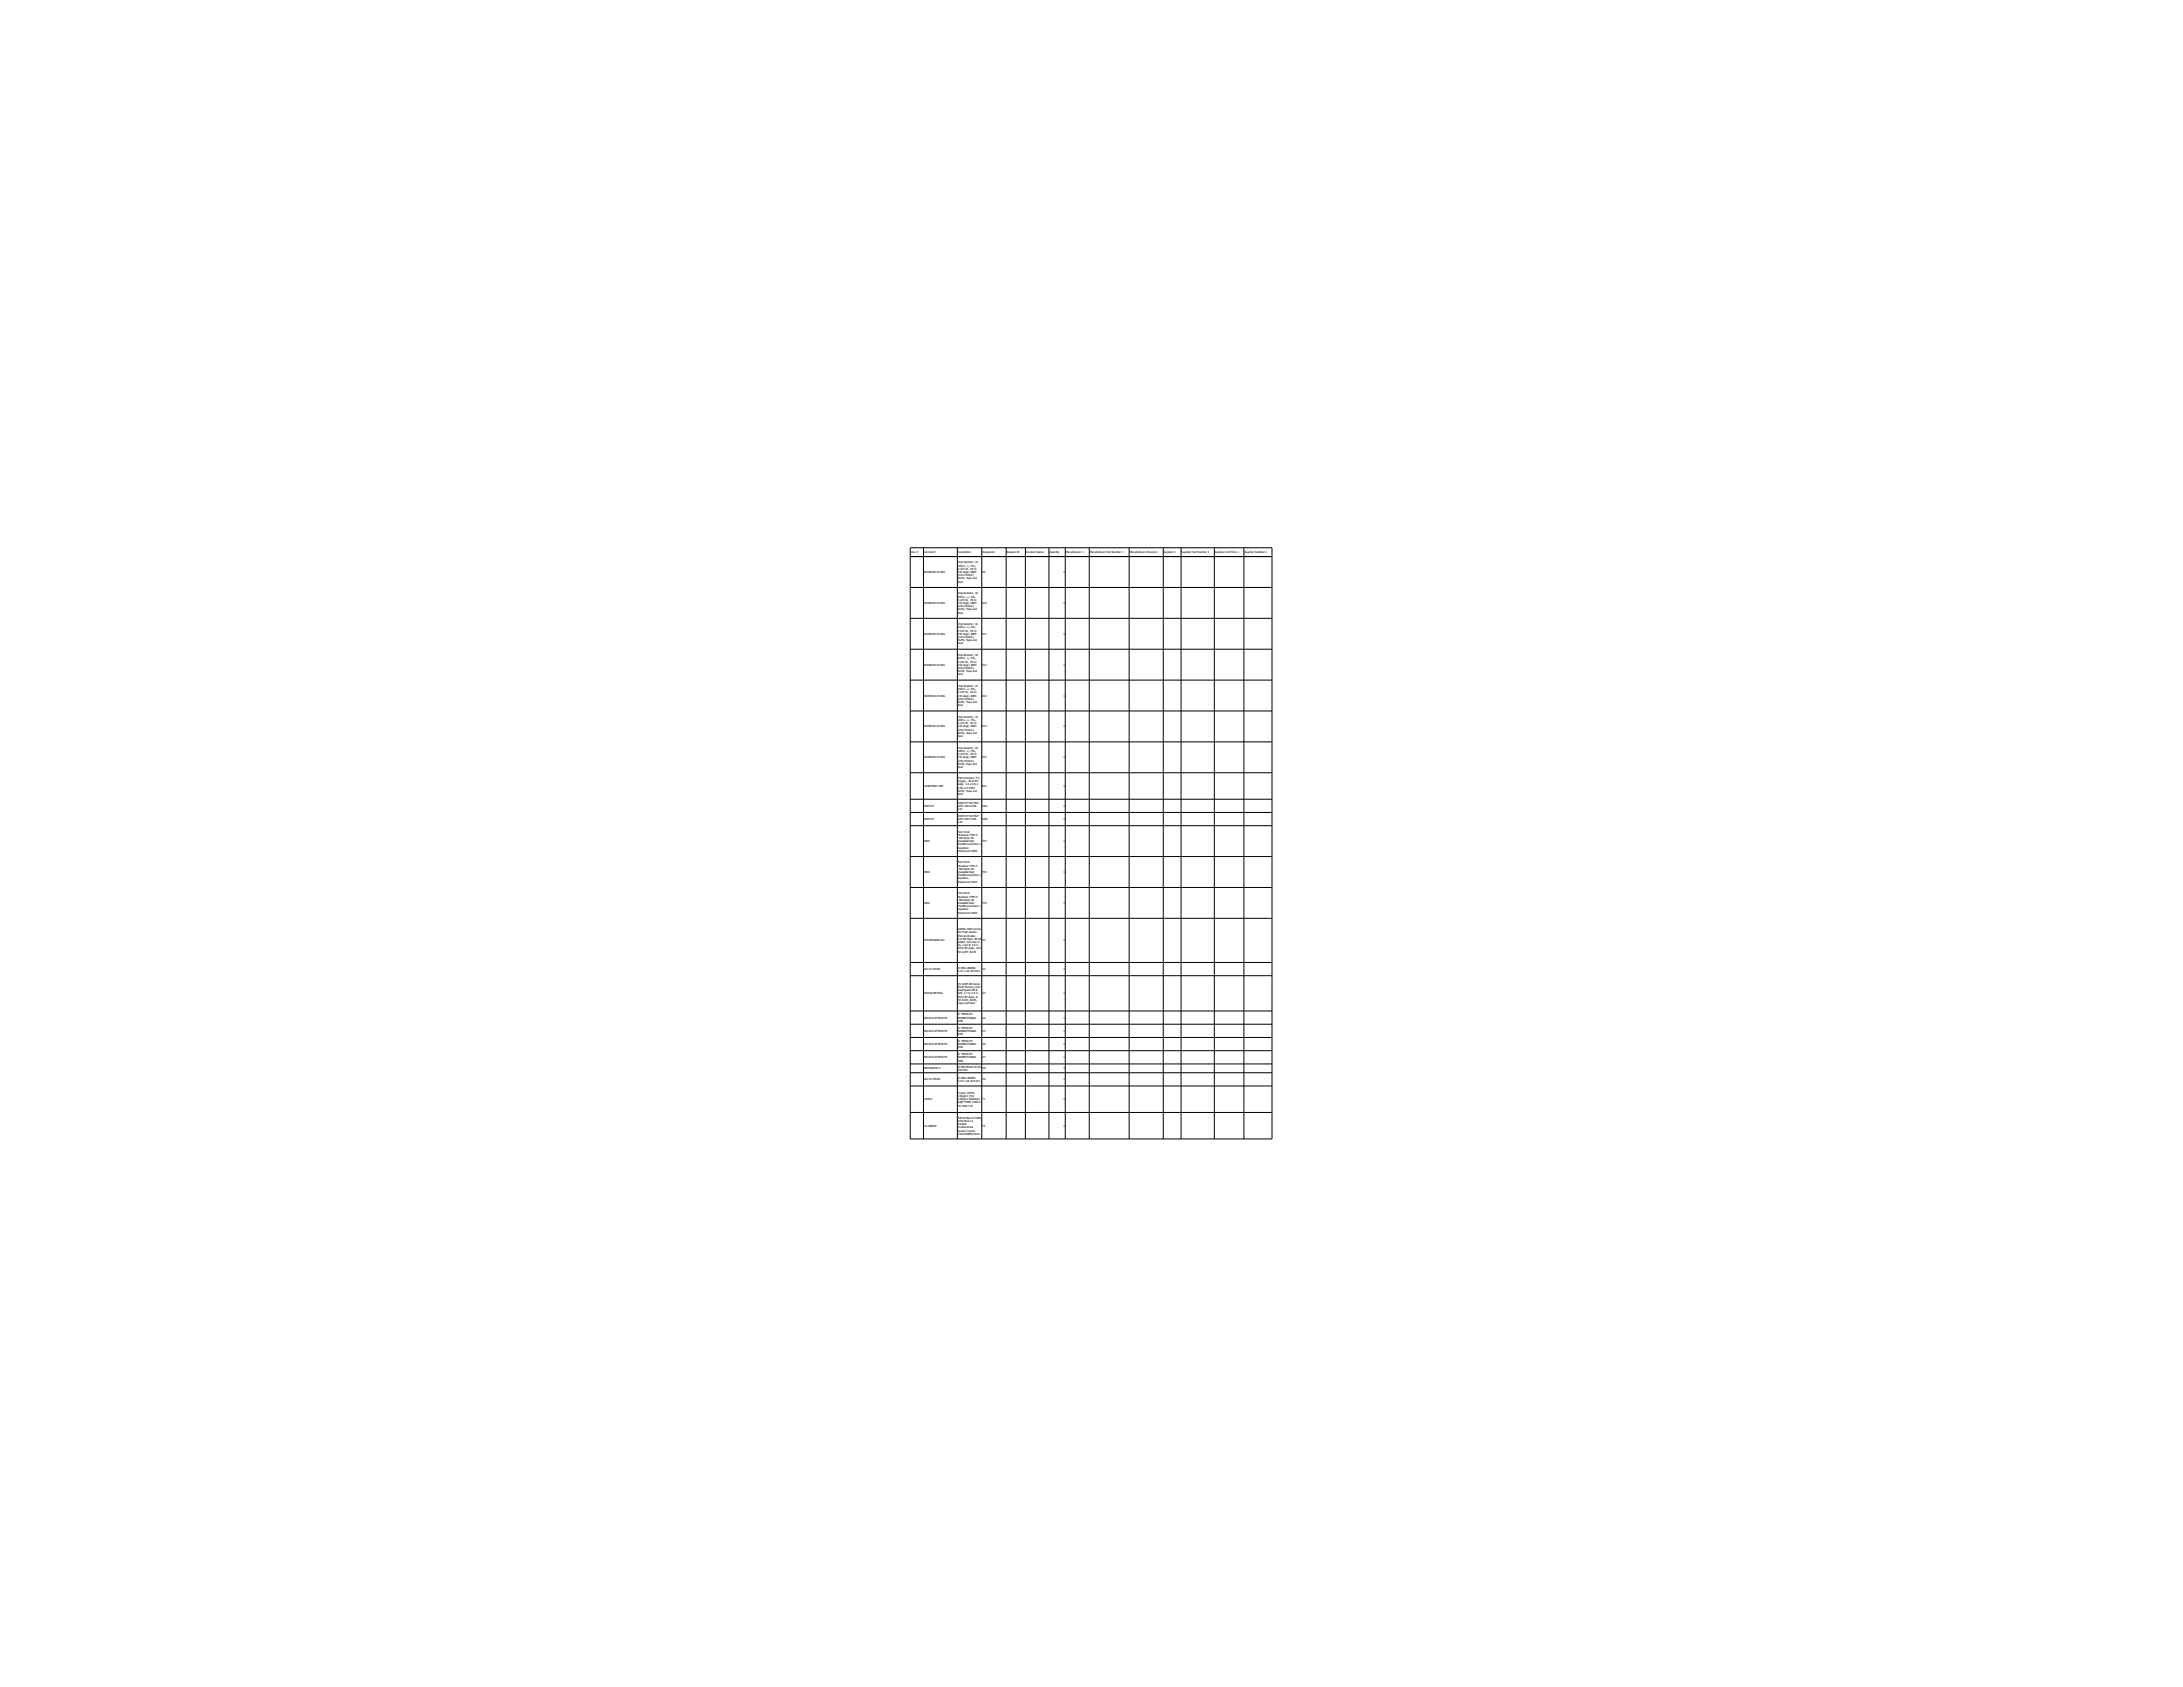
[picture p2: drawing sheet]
<svg xmlns="http://www.w3.org/2000/svg" width="279mm" height="216mm" viewBox="0 0 279 216" stroke-linecap="round" stroke-linejoin="round" font-family="sans-serif">
<defs><g id="words">
<g font-size=".4">
<text x="116.6" y="70.8">Line #</text>
<text x="118.3" y="70.8">Comment</text>
<text x="122.6" y="70.8">Description</text>
<text x="125.7" y="70.8">Designator</text>
<text x="128.8" y="70.8">Revision ID</text>
<text x="131.3" y="70.8">Revision Status</text>
<text x="134.3" y="70.8">Quantity</text>
<text x="136.4" y="70.8">Manufacturer 1</text>
<text x="139.5" y="70.8">Manufacturer Part Number 1</text>
<text x="144.6" y="70.8">Manufacturer Lifecycle 1</text>
<text x="149" y="70.8">Supplier 1</text>
<text x="151.2" y="70.8">Supplier Part Number 1</text>
<text x="155.5" y="70.8">Supplier Unit Price 1</text>
<text x="159.3" y="70.8">Supplier Subtotal 1</text>
<text x="118.3" y="73.3">RC0805JR-0710KL</text>
<text x="118.3" y="77.3">RC0805JR-0710KL</text>
<text x="122.6" y="72.1">Chip Resistor, 10</text>
<text x="122.6" y="72.5">KOhm, +/- 5%,</text>
<text x="122.6" y="72.9">0.125 W, -55 to</text>
<text x="122.6" y="73.3">155 degC, 0805</text>
<text x="122.6" y="73.8">(2012 Metric),</text>
<text x="122.6" y="74.2">RoHS, Tape and</text>
<text x="122.6" y="74.6">Reel</text>
<text x="122.6" y="76.1">Chip Resistor, 10</text>
<text x="122.6" y="76.5">KOhm, +/- 5%,</text>
<text x="122.6" y="76.9">0.125 W, -55 to</text>
<text x="122.6" y="77.3">155 degC, 0805</text>
<text x="122.6" y="77.7">(2012 Metric),</text>
<text x="125.7" y="73.3">R9</text>
<text x="125.7" y="77.3">R10</text>
<text x="136.1" y="73.3">1</text>
<text x="136.1" y="77.3">1</text>
<text x="118.3" y="81.2">RC0805JR-0710KL</text>
<text x="122.6" y="78.1">RoHS, Tape and</text>
<text x="122.6" y="78.5">Reel</text>
<text x="122.6" y="80">Chip Resistor, 10</text>
<text x="122.6" y="80.4">KOhm, +/- 5%,</text>
<text x="122.6" y="80.8">0.125 W, -55 to</text>
<text x="122.6" y="81.2">155 degC, 0805</text>
<text x="122.6" y="81.7">(2012 Metric),</text>
<text x="122.6" y="82.1">RoHS, Tape and</text>
<text x="122.6" y="82.5">Reel</text>
<text x="122.6" y="84">Chip Resistor, 10</text>
<text x="125.7" y="81.2">R11</text>
<text x="136.1" y="81.2">1</text>
<text x="118.3" y="85.2">RC0805JR-0710KL</text>
<text x="118.3" y="89.2">RC0805JR-0710KL</text>
<text x="122.6" y="84.4">KOhm, +/- 5%,</text>
<text x="122.6" y="84.8">0.125 W, -55 to</text>
<text x="122.6" y="85.2">155 degC, 0805</text>
<text x="122.6" y="85.6">(2012 Metric),</text>
<text x="122.6" y="86">RoHS, Tape and</text>
<text x="122.6" y="86.4">Reel</text>
<text x="122.6" y="87.9">Chip Resistor, 10</text>
<text x="122.6" y="88.3">KOhm, +/- 5%,</text>
<text x="122.6" y="88.7">0.125 W, -55 to</text>
<text x="122.6" y="89.2">155 degC, 0805</text>
<text x="122.6" y="89.6">(2012 Metric),</text>
<text x="122.6" y="90">RoHS, Tape and</text>
<text x="125.7" y="85.2">R12</text>
<text x="125.7" y="89.2">R13</text>
<text x="136.1" y="85.2">1</text>
<text x="136.1" y="89.2">1</text>
<text x="118.3" y="93.1">RC0805JR-0710KL</text>
<text x="122.6" y="90.4">Reel</text>
<text x="122.6" y="91.9">Chip Resistor, 10</text>
<text x="122.6" y="92.3">KOhm, +/- 5%,</text>
<text x="122.6" y="92.7">0.125 W, -55 to</text>
<text x="122.6" y="93.1">155 degC, 0805</text>
<text x="122.6" y="93.5">(2012 Metric),</text>
<text x="122.6" y="93.9">RoHS, Tape and</text>
<text x="122.6" y="94.3">Reel</text>
<text x="122.6" y="95.8">Chip Resistor, 10</text>
<text x="125.7" y="93.1">R14</text>
<text x="136.1" y="93.1">1</text>
<text x="118.3" y="97.1">RC0805JR-0710KL</text>
<text x="118.3" y="100.7">CG0603MLC-05E</text>
<text x="122.6" y="96.2">KOhm, +/- 5%,</text>
<text x="122.6" y="96.6">0.125 W, -55 to</text>
<text x="122.6" y="97.1">155 degC, 0805</text>
<text x="122.6" y="97.5">(2012 Metric),</text>
<text x="122.6" y="97.9">RoHS, Tape and</text>
<text x="122.6" y="98.3">Reel</text>
<text x="122.6" y="99.7">ESD Protector, 5 V</text>
<text x="122.6" y="100.1">Supply, -40 to 85</text>
<text x="122.6" y="100.5">degC, 1.6 x 0.8 x</text>
<text x="122.6" y="100.9">0.55 mm SMD,</text>
<text x="122.6" y="101.3">RoHS, Tape and</text>
<text x="122.6" y="101.8">Reel</text>
<text x="125.7" y="97.1">R15</text>
<text x="125.7" y="100.7">RV1</text>
<text x="136.1" y="97.1">1</text>
<text x="136.1" y="100.7">1</text>
<text x="118.3" y="103.3">SWITCH</text>
<text x="118.3" y="105">SWITCH</text>
<text x="118.3" y="107.8">5000</text>
<text x="122.6" y="102.9">SWITCH TACTILE</text>
<text x="122.6" y="103.3">SPST-NO 0.05A</text>
<text x="122.6" y="103.7">12V</text>
<text x="122.6" y="104.5">SWITCH TACTILE</text>
<text x="122.6" y="105">SPST-NO 0.05A</text>
<text x="122.6" y="105.4">12V</text>
<text x="122.6" y="106.6">Test Point</text>
<text x="122.6" y="107">Miniature THM H</text>
<text x="122.6" y="107.4">.300 Nylon 46</text>
<text x="122.6" y="107.8">Insulated Red</text>
<text x="125.7" y="103.3">SW1</text>
<text x="125.7" y="105">SW2</text>
<text x="125.7" y="107.8">TP1</text>
<text x="136.1" y="103.3">1</text>
<text x="136.1" y="105">1</text>
<text x="136.1" y="107.8">1</text>
<text x="118.3" y="111.7">5000</text>
<text x="122.6" y="108.2">PhosBronze/Silver |</text>
<text x="122.6" y="108.6">Keystone</text>
<text x="122.6" y="109">Electronics 5000</text>
<text x="122.6" y="110.5">Test Point</text>
<text x="122.6" y="110.9">Miniature THM H</text>
<text x="122.6" y="111.3">.300 Nylon 46</text>
<text x="122.6" y="111.7">Insulated Red</text>
<text x="122.6" y="112.1">PhosBronze/Silver |</text>
<text x="122.6" y="112.6">Keystone</text>
<text x="122.6" y="113">Electronics 5000</text>
<text x="125.7" y="111.7">TP2</text>
<text x="136.1" y="111.7">1</text>
<text x="118.3" y="115.7">5000</text>
<text x="122.6" y="114.5">Test Point</text>
<text x="122.6" y="114.9">Miniature THM H</text>
<text x="122.6" y="115.3">.300 Nylon 46</text>
<text x="122.6" y="115.7">Insulated Red</text>
<text x="122.6" y="116.1">PhosBronze/Silver |</text>
<text x="122.6" y="116.5">Keystone</text>
<text x="122.6" y="116.9">Electronics 5000</text>
<text x="122.6" y="119">SAM3X ARM Cortex-</text>
<text x="122.6" y="119.5">M3 Flash-based</text>
<text x="122.6" y="119.9">Microcontroller,</text>
<text x="125.7" y="115.7">TP3</text>
<text x="136.1" y="115.7">1</text>
<text x="118.3" y="120.5">ATSAM3X8EA-AU</text>
<text x="118.3" y="124.2">LDL1117S33R</text>
<text x="122.6" y="120.3">512 KB Flash, 96 KB</text>
<text x="122.6" y="120.7">SRAM, 103 User I/</text>
<text x="122.6" y="121.1">Os, 1.62 to 3.6 V, -</text>
<text x="122.6" y="121.5">40 to 85 degC, 144-</text>
<text x="122.6" y="121.9">Pin LQFP, RoHS</text>
<text x="122.6" y="124">IC REG LINEAR</text>
<text x="122.6" y="124.4">3.3V 1.2A SOT223</text>
<text x="125.7" y="120.5">U1</text>
<text x="125.7" y="124.2">U2</text>
<text x="136.1" y="120.5">1</text>
<text x="136.1" y="124.2">1</text>
<text x="118.3" y="127.3">W25Q128FVSIG</text>
<text x="118.3" y="130.4">SN74LVC2T45DCTR</text>
<text x="122.6" y="126">3V 128M-Bit Serial</text>
<text x="122.6" y="126.4">Flash Memory with</text>
<text x="122.6" y="126.9">Dual/Quad SPI &amp;</text>
<text x="122.6" y="127.3">QPI, 2.7 to 3.6 V, -</text>
<text x="122.6" y="127.7">40 to 85 degC, 8-</text>
<text x="122.6" y="128.1">Pin SOIC, RoHS,</text>
<text x="122.6" y="128.5">Tape and Reel</text>
<text x="122.6" y="130">IC TRNSLTR</text>
<text x="122.6" y="130.4">BIDIRECTIONAL</text>
<text x="122.6" y="130.8">SM8</text>
<text x="122.6" y="131.7">IC TRNSLTR</text>
<text x="125.7" y="127.3">U3</text>
<text x="125.7" y="130.4">U4</text>
<text x="136.1" y="127.3">1</text>
<text x="136.1" y="130.4">1</text>
<text x="118.3" y="132.1">SN74LVC2T45DCTR</text>
<text x="118.3" y="133.8">SN74LVC2T45DCTR</text>
<text x="118.3" y="135.4">SN74LVC2T45DCTR</text>
<text x="118.3" y="136.9">AP63205WU-7</text>
<text x="122.6" y="132.1">BIDIRECTIONAL</text>
<text x="122.6" y="132.5">SM8</text>
<text x="122.6" y="133.3">IC TRNSLTR</text>
<text x="122.6" y="133.8">BIDIRECTIONAL</text>
<text x="122.6" y="134.2">SM8</text>
<text x="122.6" y="135">IC TRNSLTR</text>
<text x="122.6" y="135.4">BIDIRECTIONAL</text>
<text x="122.6" y="135.9">SM8</text>
<text x="122.6" y="136.7">IC REG BUCK 5V 2A</text>
<text x="122.6" y="137.1">TSOT26</text>
<text x="125.7" y="132.1">U5</text>
<text x="125.7" y="133.8">U6</text>
<text x="125.7" y="135.4">U7</text>
<text x="125.7" y="136.9">U8</text>
<text x="136.1" y="132.1">1</text>
<text x="136.1" y="133.8">1</text>
<text x="136.1" y="135.4">1</text>
<text x="136.1" y="136.9">1</text>
<text x="118.3" y="138.3">LDL1117S33R</text>
<text x="118.3" y="140.8">12MHZ</text>
<text x="122.6" y="138.1">IC REG LINEAR</text>
<text x="122.6" y="138.5">3.3V 1.2A SOT223</text>
<text x="122.6" y="140">Crystal 12MHz</text>
<text x="122.6" y="140.4">±20ppm (Tol)</text>
<text x="122.6" y="140.8">±30ppm (Stability)</text>
<text x="122.6" y="141.2">18pF FUND 120Ω 4-</text>
<text x="122.6" y="141.6">Pin SMD T/R</text>
<text x="122.6" y="143.2">NX3215SA-32.768K-</text>
<text x="122.6" y="143.6">STD-MUA-14</text>
<text x="122.6" y="144">Parallel -</text>
<text x="125.7" y="138.3">U9</text>
<text x="125.7" y="140.8">Y1</text>
<text x="136.1" y="138.3">1</text>
<text x="136.1" y="140.8">1</text>
<text x="118.3" y="144.2">32.768KHZ</text>
<text x="122.6" y="144.4">Fundamental</text>
<text x="122.6" y="144.8">Quartz Crystal,</text>
<text x="122.6" y="145.2">0.032768MHz Nom</text>
<text x="125.7" y="144.2">Y2</text>
<text x="136.1" y="144.2">1</text>
</g>
</g></defs>
<g fill="none" stroke="#000" stroke-width=".13">
<path d="M116.5 70.1h46.3v75.7h-46.3zM116.5 71.2h46.3M116.5 75.2h46.3M116.5 79.1h46.3M118.2 70.1v75.7M122.5 70.1v75.7M125.7 70.1v75.7M128.8 70.1v75.7M131.2 70.1v75.7M134.3 70.1v75.7M136.3 70.1v75.7M139.4 70.1v75.7"/>
<path d="M144.5 70.1v75.7M148.9 70.1v75.7M151.2 70.1v75.7M155.4 70.1v75.7M159.2 70.1v75.7M116.5 83.1h46.3M116.5 87h46.3M116.5 91h46.3M116.5 94.9h46.3M116.5 98.9h46.3M116.5 102.3h46.3M116.5 104h46.3"/>
<path d="M116.5 105.7h46.3M116.5 109.6h46.3M116.5 113.6h46.3M116.5 117.5h46.3M116.5 123.2h46.3M116.5 124.9h46.3M116.5 129.4h46.3M116.5 131.1h46.3M116.5 132.8h46.3M116.5 134.5h46.3M116.5 136.2h46.3M116.5 137.3h46.3"/>
<path d="M116.5 139h46.3M116.5 142.4h46.3"/>
</g>
<use href="#words"/>
</svg>
